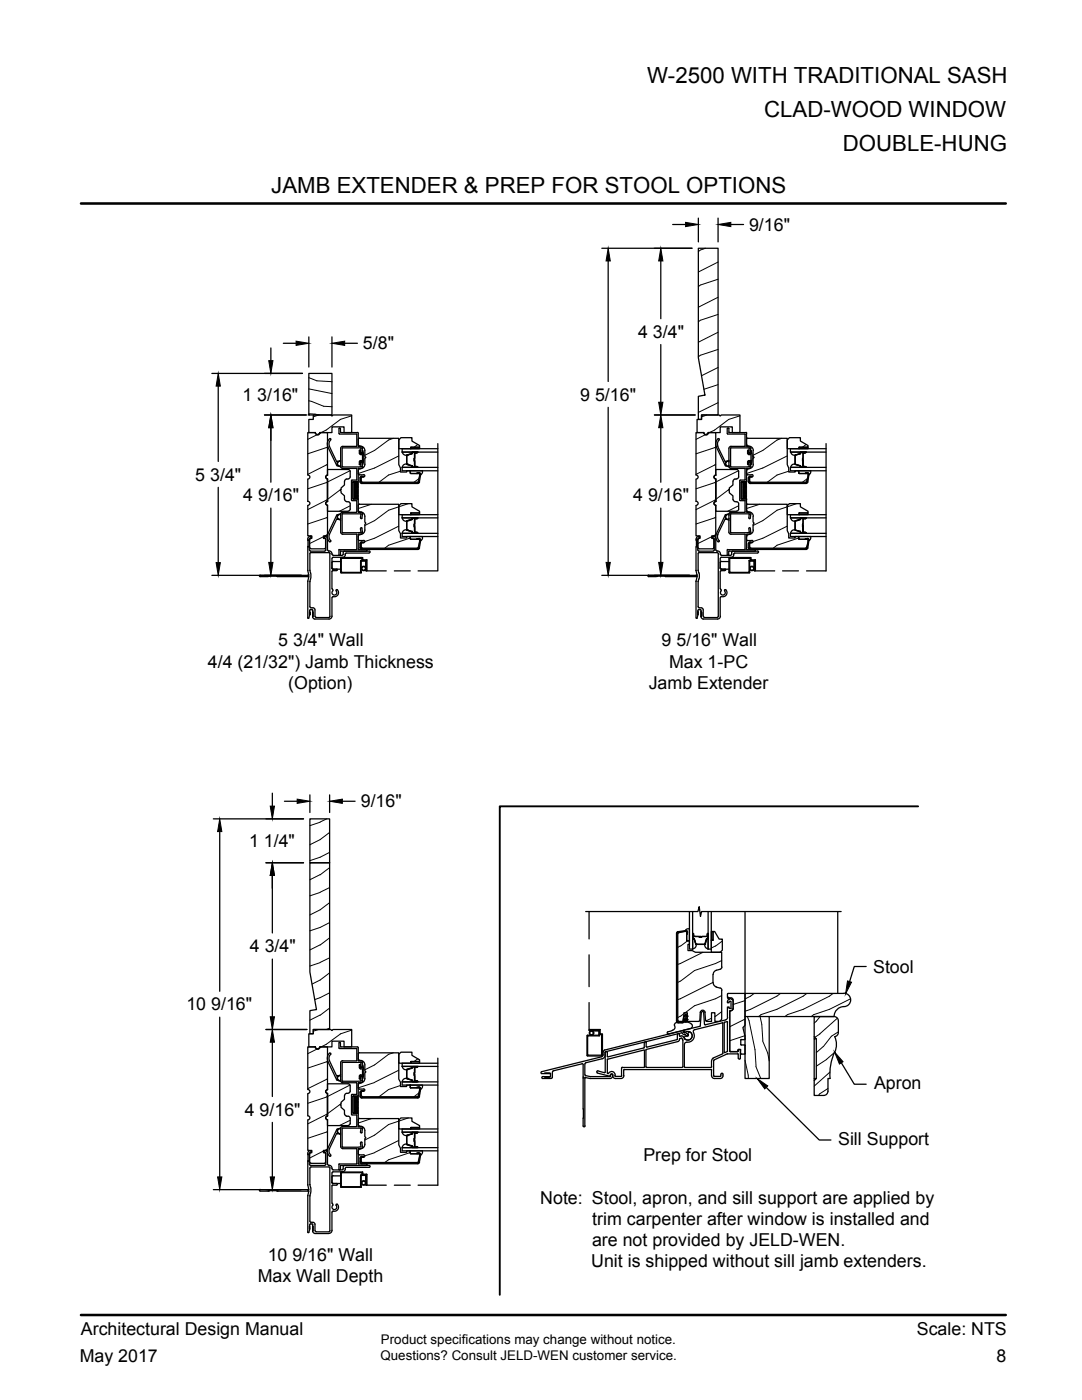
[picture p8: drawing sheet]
<svg xmlns="http://www.w3.org/2000/svg" width="216mm" height="279mm" viewBox="0 0 216 279" stroke-linecap="round" stroke-linejoin="round" font-family="sans-serif">
<defs><g id="words">
<g font-size="4.4">
<text x="129.1" y="16.7">W-2500 WITH TRADITIONAL SASH</text>
<text x="152.5" y="23.3">CLAD-WOOD WINDOW</text>
<text x="168.2" y="30.1">DOUBLE-HUNG</text>
<text x="54.1" y="38.5">JAMB EXTENDER &amp; PREP FOR STOOL OPTIONS</text>
</g>
<g font-size="3.6">
<text x="149.5" y="46">9/16&quot;</text>
<text x="72.4" y="69.7">5/8&quot;</text>
<text x="127.3" y="67.5">4 3/4&quot;</text>
<text x="48.4" y="79.9">1 3/16&quot;</text>
<text x="115.8" y="80">9 5/16&quot;</text>
<text x="39" y="95.9">5 3/4&quot;</text>
<text x="48.5" y="100">4 9/16&quot;</text>
<text x="126.4" y="100">4 9/16&quot;</text>
<text x="55.5" y="129">5 3/4&quot; Wall</text>
<text x="132" y="129">9 5/16&quot; Wall</text>
<text x="41.5" y="133.2">4/4 (21/32&quot;) Jamb Thickness</text>
<text x="57.5" y="137.6">(Option)</text>
<text x="129.4" y="137.5">Jamb Extender</text>
<text x="133.5" y="133.2">Max 1-PC</text>
<text x="72" y="161.1">9/16&quot;</text>
<text x="49.7" y="169.1">1 1/4&quot;</text>
<text x="49.9" y="190">4 3/4&quot;</text>
<text x="174.2" y="194.2">Stool</text>
<text x="37.2" y="201.6">10 9/16&quot;</text>
<text x="174.4" y="217.3">Apron</text>
<text x="48.8" y="222.7">4 9/16&quot;</text>
<text x="128.4" y="231.6">Prep for Stool</text>
<text x="167.2" y="228.4">Sill Support</text>
<text x="107.8" y="240.2">Note: Stool, apron, and sill support are applied by</text>
<text x="118.2" y="244.5">trim carpenter after window is installed and</text>
<text x="53.4" y="251.6">10 9/16&quot; Wall</text>
<text x="118.1" y="248.7">are not provided by JELD-WEN.</text>
<text x="51.4" y="255.8">Max Wall Depth</text>
<text x="118" y="253">Unit is shipped without sill jamb extenders.</text>
</g>
<g font-size="3.5">
<text x="16.2" y="266.5">Architectural Design Manual</text>
<text x="183" y="266.5">Scale: NTS</text>
<text x="15.9" y="271.8">May 2017</text>
<text x="198.9" y="271.8">8</text>
</g>
<g font-size="2.7">
<text x="76" y="268.2">Product specifications may change without notice.</text>
<text x="75.9" y="271.4">Questions? Consult JELD-WEN customer service.</text>
</g>
</g></defs>
<g fill="none" stroke="#000" stroke-width=".25">
<path d="M120.1 49.5h18M121.4 52.1v24M131.9 52.1v11.5M134.2 44.8h2.6M139.3 49.5h4v33.3h-3.3v.9h-.7v-4.6l1.4-.3-1.4-7.4zM139.3 43.5v4.8M143.3 43.5v4.8M145.8 44.8h2.6M42.3 74.5h18.1M43.5 77.1v15M54 69.4v2.6M56.5 68.5h2.6"/>
<path d="M61.6 74.5h4.6v8.3h-4.6zM61.6 67.2v6.1M66.2 67.2v6.1M68.8 68.5h2.5M131.9 68.8v11.5M43.5 97.3v15M52.8 82.8h8.4M54 85.4v10.8M61.4 95.6v4.4a.4 .4 0 0 1 .4 .4 .4 .4 0 0 1-.4 .5M62.9 86.3h-1.5v8.5a.4 .4 0 0 1 .4 .4 .4 .4 0 0 1-.4 .4M62.9 86.3a.49 .49 0 0 0 .5 .5 .49 .49 0 0 0 .5-.5M62.9 86.3h-1.3v-2.6h.9v-.9h3.5l.2 .2 .2-.2h3.8v3.5h-1.5v-1.1h-2.5v1.1h-2.4"/>
<path d="M62.9 86.3a.44 .44 0 0 0 .5 .5 .44 .44 0 0 0 .4-.5M63.9 86.3h1.4v8.5a.4 .4 0 0 0-.3 .4 .4 .4 0 0 0 .4 .4M65.3 95.6v4.5M65.4 94.8a.36 .36 0 0 0-.4 .4 .36 .36 0 0 0 .4 .4M65.7 89.1l1.5 3M65.8 87.6a1.42 1.42 0 0 0-.4 1.6l1.8 3.7M65.8 87.6h.2v.2a1.16 1.16 0 0 0-.2 1.3M67.2 92.1h.1M67.3 92.1h.2M67.4 92.9h-.1M67.6 85.5v1M67.7 86.5v.1"/>
<path d="M67.7 85.5h.2M67.7 86.6h3.4M67.8 92l.2 .2M67.9 92a.6 .6 0 0 0-.6 .6 .6 .6 0 0 0 .7 .5v.1M67.9 92a.49 .49 0 0 0-.6 .5 .49 .49 0 0 0 .6 .5M67.9 85.5v.7M68 91.9l-.2 .1M68 92.9l-.2 .1M68 86.2v.1M68 86.3h3.3M68.4 93.5h2.7M68.4 89.1h2.7"/>
<path d="M68.4 89.4h3.6M68.4 89.1l-.4 .2v.2v3.6l.2 .3 .2 .1M68.4 89.4l-.1 3.7h.1M68.7 96v.8l-.6 .6v.3l-.2 .1 .2 .2v.4l.6 .5v.8M68.8 99.7l.2 .3 .2 .1M69.2 95.6h.3M69.2 95.6l-.2 .1-.2 .3M69.5 93.7h-4.2v1.2M69.5 93.7l.2 .1 .2 .3M69.9 94.1l-.1 1.3-.3 .2M70.1 95.9v3.9M70.2 99.8v.1"/>
<path d="M70.2 99.9h.9M70.4 96.2h.4v3.3h-.4zM70.4 96.2v3.3M70.5 99.5v.1M70.5 99.6h.9M70.8 97.4h.7M70.8 97.6h.7M70.8 97.8h.7M70.8 97h.7M70.8 97.1h.7M70.8 97.2h.7M70.8 97.3h.7"/>
<path d="M70.8 96.5h.7M70.8 96.7h.7M70.8 96.9h.7M70.8 96.2h.7M70.8 96.3h.7M70.8 96.4h.7M70.8 98.3h.7M70.8 98.2h.7M70.8 98.1h.7M70.8 98h.7M70.8 98.7h.7M70.8 98.6h.7"/>
<path d="M70.8 98.5h.7M70.8 98.4h.7M70.8 99.2h.7M70.8 99.1h.7M70.8 98.9h.7M70.8 99.5h.7M70.8 99.4h.7M70.8 99.3h.7M71.1 95.8l-.9 .1M71.1 99.9h.1M71.1 93.5h.1M71.1 86.6v2.5"/>
<path d="M71.2 100l-.1 2.2M71.2 93.6l-.1 2.2M71.3 86.3l.2 .1v2.7M71.4 96.1l-.9 .1M71.4 99.6l.1 2.6M71.5 93.5l-.1 2.6M71.5 88.7l.3 .3a.98 .98 0 0 1 1 .9M71.5 94.5l.2 .3M71.5 89.1l.5 .1M71.5 93.4v.1M71.7 89.9l.1-.1 .1 .1M71.7 92.1l.1 .7 .1-.6"/>
<path d="M71.7 87.5h7.9v5.2l.3 .7v.8h1.2v-.2h.7M71.7 89.9v.6M71.7 94.8h.8M71.7 87.4l-.2 .3M71.7 90.5l.2 .2M71.8 96.1l.4 .4h11.2l.3-.3M71.9 93.5l-.2 .1-.2 .4M71.9 90.7h.4v1.2M71.9 89.9v.6M72 90.5h.1M72 92.2h.1M72 96.1l.2 .3h11.2l.2-.2"/>
<path d="M72 90.5h.3M72 92.1h.3M72 89.4h.1M72 93.1l-3.6 .1M72 93.1h.1M72 89.4v.8l.1 .2 .1-.1M72 93.4l-.5 .1M72.1 89.1l.3 .4M72.2 95.2h.3v-.1h-.5l-.1 .1-.1 1M72.2 95.1l-.2 .3v.8M72.2 92.3l.1 .8M72.2 92.3l-.1-.1-.1 .1v.8"/>
<path d="M72.3 95.2h.2M72.3 89.9l.1 .5M72.3 95.1l-.2 .3v.6l.2 .2M72.3 90.5h.1M72.3 89.9h.1M72.3 92.7h.1M72.3 92.2h.1M72.3 91.9h-.4l-.2 .2M72.3 89.5l-.1 .8M72.4 92.1l-.1 .6M72.4 93.1l-.3 .3M72.4 89.9l.2 1.4-.2 1.4"/>
<path d="M72.6 94.7l.2 .2-.2 .3M72.8 89.9v1.2l.2 .2-.2 .2v1.2a.94 .94 0 0 1-.9 .9M80 87.3h2.2v.7l1.5 .9v.4h-1.7v.2h-2.4v-1.7zM80.2 93.3h7.2M80.2 93.3v.7h7.2M80.3 90.2l.3 .5 .3 .2 1.3-.4M81.1 92.6l-.5 .2-.3 .5M81.2 92.6l1 .4v-.1M81.2 92.7l1 .3M81.2 92.6h.1M81.2 90.9h.1M81.8 93.9l.1 .1"/>
<path d="M81.9 94v.4M81.9 94.4l.1 .1M81.9 94.5h1.3v-.1h.4h-.4v.1h.5l.1 .2M81.9 94.5h1.6l.3 .2M82 89.3h1.7v.2h-1.7zM82.2 90.6l-1 .2-.1 1.8M82.2 90.3v.2M82.2 93v.2M82.2 90.5h.1M82.2 93.2h.1M82.3 93.2h.9M82.3 90.3h.9"/>
<path d="M82.3 90.2l-.1 .1M82.7 90.4l-.1 1.6 .2-.5v-1.1M82.7 93.1v-1.4l.1 1.4M82.7 93l.1 .1M82.8 93.1h.4M82.8 90.4h.1M82.8 93.1h.1M82.8 90.4h.4M83.2 90.4h-.5M83.2 90.2v.2M83.2 93.1v.1M83.4 93.2v.1"/>
<path d="M83.4 90.2v.1M83.5 96.1l-.2 .1h-11M83.6 94.3l.2 .2 .1 .2M83.7 94.7l-.2 1.4M83.8 94.8l-.2 1.4M83.9 94.8l-.2 1.4M84.3 93.9a.66 .66 0 0 1-.4 .8M87.4 88.5v25.4h-4M87.4 89.5h-7.2v.7h7.2M121.4 81.3v30.9M130.6 82.8h8.1M131.9 85.4v10.8"/>
<path d="M138.9 95.6v4.4a.4 .4 0 0 1 .4 .4 .4 .4 0 0 1-.4 .5M140.4 86.3h-1.5v8.5a.4 .4 0 0 1 .4 .4 .4 .4 0 0 1-.4 .4M140.4 86.3h-1.3v-2.6h.9v-.9h3.5l.2 .2 .2-.2h3.7v3.5h-1.5v-1.1h-2.4v1.1h-2.4M141.3 86.3a.44 .44 0 0 1-.4 .5 .44 .44 0 0 1-.5-.5 .47 .47 0 0 0 .5 .5 .47 .47 0 0 0 .5-.5M141.3 86.3h1.5v8.5a.4 .4 0 0 0-.4 .4 .4 .4 0 0 0 .4 .4M142.8 95.6v4.5M142.8 94.8a.36 .36 0 0 0-.3 .4 .36 .36 0 0 0 .3 .4M143.2 89.1l1.5 3M143.5 87.8l-.1-.3a1.32 1.32 0 0 0-.5 1.7l1.8 3.7h.1M143.5 87.8a1.08 1.08 0 0 0-.2 1.3M144.7 92.1h.1M144.9 92.1h.1"/>
<path d="M144.9 92.1h-.1M145.1 85.5v1M145.1 86.5l.1 .1M145.1 85.5h.3M145.2 86.6h3.4M145.4 93.1l.1 .1M145.4 85.5l.1 .8M145.5 91.9a.6 .6 0 0 0-.7 .6 .6 .6 0 0 0 .6 .6M145.5 92.2l-.1-.1a.47 .47 0 0 0-.6 .4 .47 .47 0 0 0 .6 .5l.1-.1M145.5 86.3h3.3M145.8 93.5h2.8M145.8 89.1h2.8"/>
<path d="M145.8 89.4h3.7M145.8 89.1l-.3 .2-.1 .2v3.6l.2 .3 .2 .1M145.8 89.4v3.7M146.2 96v.8l-.7 .6-.1 .4 .1 .6 .7 .5v.8M146.3 99.7l.2 .3 .2 .1M146.7 95.6h.3M146.7 95.6l-.2 .1-.2 .3M147 93.7h-4.2v1.2M147 93.7l.2 .1 .2 .3M147.4 94.1l-.1 1.3-.3 .2M147.6 95.9v3.9M147.6 99.8l.1 .1"/>
<path d="M147.7 99.9h.9M147.9 96.2h.4v3.3h-.4zM147.9 96.2v3.3M147.9 99.5l.1 .1M148 99.6h.9M148.3 97.4h.7M148.3 97.6h.7M148.3 97.8h.7M148.3 97h.7M148.3 97.1h.7M148.3 97.2h.7M148.3 97.3h.7"/>
<path d="M148.3 96.5h.7M148.3 96.7h.7M148.3 96.9h.7M148.3 96.2h.7M148.3 96.3h.7M148.3 96.4h.7M148.3 98.3h.7M148.3 98.2h.7M148.3 98.1h.7M148.3 98h.7M148.3 98.7h.7M148.3 98.6h.7"/>
<path d="M148.3 98.5h.7M148.3 98.4h.7M148.3 99.2h.7M148.3 99.1h.7M148.3 98.9h.7M148.3 99.5h.7M148.3 99.4h.7M148.3 99.3h.7M148.6 95.8l-1 .1M148.6 99.9h.1M148.6 93.5h.1M148.6 86.6l.1 .1"/>
<path d="M148.7 86.7v2.3M148.7 93.6v2.1M148.7 100v2.2M148.7 95.7l-.1 .1M148.7 89l-.1 .1M148.9 86.3l.1 .1M148.9 96.1l-1 .1M148.9 99.6h.1M149 94.5l.2 .3M149 86.5v2.5M149 93.5v2.5M149 99.7v2.5"/>
<path d="M149 89l.1 .1M149 96l-.1 .1M149 88.7l.3 .3M149 89.1l.7 .1 .1 .3M149.1 93.4l-.1 .1M149.2 87.5h7.9v5.2l.3 .7v.8h1.3v-.2h.6M149.2 89.9v.6M149.2 92.1v.6M149.2 94.8h.8M149.2 87.4l-.2 .3M149.2 90.5l.2 .2M149.2 89.9l.1-.1 .1 .1"/>
<path d="M149.3 89h.2M149.3 95.4v.8M149.3 96.1l.4 .4M149.4 90.7h.4M149.4 92.2v.5l-.1 .1-.1-.1M149.4 89.9v.6M149.4 93.5l-.2 .1-.2 .4M149.4 90.5h.1M149.4 92.2h.1M149.4 90.5h.4M149.4 92.1h.4M149.5 89.4h.1"/>
<path d="M149.5 93.1l-3.7 .1M149.5 93.1h.1M149.5 96.1l.2 .3M149.5 93.5l-.1 .1M149.5 89.4l-.1 .8 .2 .2 .1-.1M149.5 93.1l-.1-.8 .2-.1 .1 .1 .1 .8M149.5 89a.87 .87 0 0 1 .8 .9M149.7 95.1h.3v.1h-.3M149.7 95.1l-.2 .3v.8M149.7 95l-.4 .4M149.8 91.9h.1M149.8 90.5h.1"/>
<path d="M149.8 89.9h.1M149.8 92.7h.1M149.8 92.2h.1M149.8 91.9h-.4l-.2 .2M149.8 89.5l-.1 .8M149.8 95.2h.2M149.8 89.9l.1 .5M149.8 95.1l-.2 .3v.6l.2 .2h10.9l.3-.1M149.8 93.1l-.1 .3-.7 .1M149.8 90.7v1.2M149.9 92.1l-.1 .6M149.9 89.9l.2 1.4-.2 1.4"/>
<path d="M150 94.7l.3 .2-.3 .3M150.3 89.9v1.2l.2 .2-.2 .2v1.2M150.3 92.7a.87 .87 0 0 1-.8 .8M157.5 87.3h2.2v.7l1.5 .9v.4h-1.7v.2h-2.4v-1.7zM157.8 90.2l.3 .5 .6 .2M158.7 92.6l-.6 .2-.3 .5M158.7 92.6l1 .4v-.1M158.7 90.9v1.7M158.7 92.7l1 .3M159.3 93.9l.1 .5M159.4 94.4l.1 .1M159.5 89.3h1.7v.2h-1.7z"/>
<path d="M159.7 90.5l-1 .3-.1 1.8M159.7 90.5h.1M159.7 93l.1 .2M159.8 93.2h.9M159.8 90.3h.9M159.8 90.2l-.1 .3M160.2 90.4l-.1 1.6 .2-1.6M160.2 93.1v-1.4l.1 1.4M160.3 93v.1M160.3 90.4h.1M160.3 93.1l.5 .1M160.3 93.1h.1"/>
<path d="M160.3 90.4h.4M160.3 93.1h.4M160.7 90.2l.1 .1M160.8 93.2h-.1M160.8 90.3l-.5 .1M160.8 93.2l.1 .1M160.9 90.2l-.1 .1M161.2 94.7l-.3 1.4M161.3 94.7l-.3-.2h-1.5h1.2v-.1h.4h-.4v.1h.5l.1 .2M161.3 94.8l-.2 1.4-.3 .2h-11.1M161.4 94.8l-.2 1.4-.4 .3h-11.1M161.7 93.9a.71 .71 0 0 1-.3 .8v-.2l-.3-.2"/>
<path d="M164.8 88.5v25.4h-3.9M164.8 93.3h-7.1v.7h7.1M164.8 89.5h-7.1v.7h7.1M42.3 114.8h19.1M51.9 115.1h1.6M51.9 114.8l-.1 .1 .1 .2M53.5 115h.1M53.5 115h1.7M54 101.4v10.8M55.2 115h.1M55.3 115h.1M55.3 115.1h6.1"/>
<path d="M61.4 115.1h.1M61.4 114.8h.1M61.4 100.9v6h.8v.6l-.4 .1M61.4 109.1v4.7l.2 1M61.4 109.1h.1M61.4 107.8h.1M61.4 116l.1 7.4 .3-.7M61.4 107.6v.2M61.4 116h.1M61.5 109.1h.1M61.5 107.8h.1M61.5 114.8v.1"/>
<path d="M61.5 107.8v1.3M61.5 115l.1 .1M61.6 114.7l-.1 .1M61.6 115.1l-.2 .9M61.7 107.6v2.2M61.8 109.8l.1 .2M61.8 107.7v1.6M61.8 109.3l.2 .2M61.9 107l.3 .2-.3 .2M61.9 110h2.9M61.9 107l-.4 .3-.1 .3M61.9 107.4l-.1 .2"/>
<path d="M62 109.5h2.8M62 110.3h3.7l.2 .2M62.1 110.3l-.3 .2v3.3a3.2 3.2 0 0 1 0 2.3v5l.3 .2h.3M64.8 107h.1M64.8 107.4h.1M64.8 107.5l.2 .1v1.7l-.2 .2M64.8 107l-.2 .2 .2 .1M64.8 107.4l.2 .2M64.8 107l.3 .1 .2 .5M65 109.8l-.2 .2M65 107.6v2.2M65.3 100.9v6h-.8v.6h.3"/>
<path d="M65.3 107.6v2.2M65.4 100.8a.38 .38 0 0 1-.4-.4 .38 .38 0 0 1 .4-.4 .4 .4 0 0 0-.4 .4 .4 .4 0 0 0 .4 .5l-.1 1.1h4.2M65.4 109.8l.2 .2M65.6 110h.1M65.7 110a.59 .59 0 0 1 .5 .6M65.8 110.5v12.5M66.2 113.4l.2 .2M66.2 113.4l.3 .2M66.2 111.4v2M66.2 119.3v3.7M66.3 110.6l.2 .2M66.3 117.5l.1 .1"/>
<path d="M66.4 113.6h1.6M66.4 113.9h.8M66.4 117.7a.66 .66 0 0 0 .3 1.1l.5-.3-.1-.6M66.4 113.9l-.2 .1v3.5M66.4 110.8h1.9M66.4 112.1h1.6M66.5 112l-.3 .3M66.5 119.1l-.2 .1M67.1 117.9v-.2a.72 .72 0 0 1 .5 .8 .72 .72 0 0 1-.8 .6h-.3M67.2 103.6l-1.4 3a1.19 1.19 0 0 0 .2 1.4l-.2 .1M67.2 113.6l.1 .1-.1 .1M67.2 103.6h.1"/>
<path d="M67.2 102.8l-1.8 3.7a1.42 1.42 0 0 0 .4 1.6M67.3 102.8h.1M67.3 103.6h.1M67.7 109.7h3.4M67.7 109.7v1.1M67.8 103.7l.2 .1M67.8 102.7l.2 .1M67.9 102.7a.49 .49 0 0 0-.6 .5 .49 .49 0 0 0 .6 .4M67.9 102.6a.57 .57 0 0 0-.6 .5 .57 .57 0 0 0 .6 .6M67.9 110v.8M68 103.5l-.2 .1M68 110h5.6"/>
<path d="M68 110h-.1M68 102.5l-.1 .1M68 114.3h.1M68.1 114.4h3.9M68.1 111.3l-.1 3M68.1 111.5v2.6M68.1 114.1l.1 .1M68.2 114.2h3.7M68.2 111.4h4M68.2 111.4l-.1 .1M68.3 102.6l.1 3.7M68.4 106.6h2.7"/>
<path d="M68.4 102.2h2.7M68.4 102.5h3.6M68.4 102.2l-.4 .2v.2v3.6v.2l.4 .2M68.4 102.5l-.1 .1M68.5 110.6l-.2 .2M68.5 110.2v.4M68.7 110l-.2 .2M68.9 110.6v.1M68.9 110.7l-.3 .5h-.2M69.2 100.1h.3M69.5 100.1l.2 .1 .2 .3M69.9 100.6l-.1 1.2-.3 .2"/>
<path d="M71.1 106.6l.1 .1M71.2 106.7l-.1 3M71.5 106.7l.1 3M71.5 101.8l.3 .3M71.5 107.6l.2 .3M71.5 109.7h1.6M71.5 102.2l.5 .1M71.7 100.6h7.9v5.3l.3 .6v.9h1.2v-.3h.7M71.7 107.9h.8M71.7 100.6l-.2 .2M71.8 102.2a.89 .89 0 0 1 1 .8M71.9 106.7h.1"/>
<path d="M71.9 106.7h-.2l-.2 .4M71.9 105.5l.1 .7M72 111.9v2.2M72 102.6h.1M72 106.3h-3.6M72 106.2h.1M72 114.1l-.1 .1M72 102.6v.8l.1 .1 .1-.1M72 106.6l-.5 .1M72 111.9l1.1-.1v2M72.1 111.8l-.1 .1M72.1 112.1v2.2"/>
<path d="M72.1 102.3l.3 .3M72.1 112h.9M72.1 114.3h.1M72.2 108.2h.3v.1h-.3M72.2 111.4v.1M72.2 108.1l-.3 .2-.1 .2 .1 1 .3 .2h11.2l.3-.3M72.2 108.3l-.2 .2v.8l.2 .2h11.2l.2-.2M72.2 111.5l.1 .4M72.2 105.5l.1 .7M72.2 105.4l-.1-.1-.1 .2M72.3 111.3l-5.8-.1-.2 .2M72.3 109.4h11"/>
<path d="M72.3 108.3h.2M72.3 111.3l.1 .4M72.3 108.3l-.2 .3v.5l.2 .3M72.3 102.6l-.1 .8M72.4 106.2l-.3 .4M72.4 111.7h.7M72.6 107.8l.2 .3-.2 .2M72.8 103.1v1.1l.2 .2-.2 .3v1.1a.87 .87 0 0 1-.8 .8M73 112.1v1.8M73 113.9h4.1M73.2 109.7v.3M73.2 111.7v.1"/>
<path d="M73.2 111.8v2.1M73.6 110.4h-4.5l-.2 .2M73.7 110l.2 .1-.2 .2M78.7 113.9h3.2M79.6 100.9l.4-.4h2.2v.6l1.5 .9v.4h-1.7v.3h-2.4zM80.2 103.3h7.2M80.3 103.3l.3 .6 .5 .1M81.1 105.7l-.5 .2-.3 .5M81.1 104v1.7M81.2 105.7l1 .4v-.1M81.2 105.8l1 .3M81.2 105.7h.1"/>
<path d="M81.2 103.9v.1M81.8 107.1h.1M81.9 107.2v.3M81.9 107.5l.1 .1M81.9 107.6h1.3v-.1h.4h-.4v.1h.5l.1 .3M81.9 107.6h1.6l.3 .2M82 102.4h1.7v.3h-1.7zM82.2 103.6l-1 .3M82.2 103.7l-1 .3M82.2 103.5v.1M82.2 106.1v.2M82.2 103.6h.1"/>
<path d="M82.2 106.3l.1 .1M82.3 106.3h.1M82.3 103.5h.1M82.3 103.4h.9M82.3 106.4h.9M82.3 103.4l-.1 .1M82.7 103.6l-.1 1.6 .2-.6v-1h.4M82.7 106.2v-1.4l.1 1.4M82.7 106.2h.1M82.8 106.3h.4M82.8 106.2h.1M82.8 106.2h.4"/>
<path d="M83.2 106.3h.1M83.2 103.5h-.5M83.2 103.4v.1M83.2 106.2v.2M83.4 106.3v.1M83.4 103.3v.2M83.5 109.2l-.2 .2M83.6 107.5l.2 .1 .1 .3M83.7 107.8l-.2 1.4M83.8 107.9l-.2 1.4M84.3 107.1a.66 .66 0 0 1-.4 .8l-.2 1.5M87.4 106.4h-7.2v.7h7.2"/>
<path d="M87.4 102.7h-7.2v.6M120.1 114.8h18.8M129.4 114.8l-.1 .1 .1 .2h1.6M131 115h.1M131 115h1.7M131.9 101.4v10.8M132.7 115h.1M132.8 115h.1M138.9 100.9v6h.8v.6l-.4 .1M138.9 109.1v4.7l.2 1M138.9 107.6v.2M138.9 116v7.3"/>
<path d="M138.9 116h.1M138.9 114.8h.1M138.9 109.1h.1M138.9 107.8h.1M139 114.8v.1M139 107.8v1.3M139 115.1h-6.2M139 115v.1M139 115l.1 .1M139.1 115.1l-.2 .9M139.1 114.7l-.1 .1M139.2 107.6v2.2"/>
<path d="M139.3 109.8l.2 .2M139.3 107.7v1.6M139.3 109.3l.2 .2M139.4 115.5l-.1 .6v5l.2 .2h.4M139.4 110h2.9M139.4 107h.1M139.4 107.4h.1M139.5 107l-.5 .3-.1 .3M139.5 107.4l-.2 .2M139.5 109.5h2.7M139.5 114.3v1.2M139.5 107l.1 .2-.1 .1"/>
<path d="M139.5 110.3h3.6l.2 .2v12.5l-.2 .2M139.5 110.3l-.2 .2v3.3l.1 .6M142.2 107.4l.3 .2M142.2 107a.55 .55 0 0 1 .7 .6M142.2 107.5l.2 .1v1.7l-.2 .2M142.2 107l-.1 .2 .1 .1M142.5 109.8l-.2 .2M142.5 107.6v2.2M142.8 100.9v6h-.8v.6h.2M142.8 107.6v2.2M142.8 100.8a.38 .38 0 0 1-.3-.4 .38 .38 0 0 1 .3-.4 .4 .4 0 0 0-.4 .4 .4 .4 0 0 0 .4 .5v1.1h4.2M142.9 109.8l.2 .2"/>
<path d="M143 110h.2M143.2 110h.3l.2 .5M143.3 106.6a1.08 1.08 0 0 0 .2 1.3M143.5 107.9v.2h-.2M143.7 113.4l.2 .2M143.7 110.5v.1M143.7 111.4v2M143.7 114.1v3.4M143.7 119.3v3.7M143.7 110.6l.2 .2M143.7 117.5l.2 .1M143.8 117.7l.1 .2"/>
<path d="M143.9 113.6h1.5M143.9 113.9h.7M143.9 113.9l-.2 .1M143.9 117.9a.49 .49 0 0 0 0 .7 .49 .49 0 0 0 .7 0 .49 .49 0 0 0 0-.7M143.9 110.8h1.9M143.9 112.1h1.5M143.9 112l-.2 .3M144.6 117.9v-.2a.72 .72 0 0 1 .5 .8 .72 .72 0 0 1-.8 .6h-.4l-.2 .1M144.7 113.6l.1 .1-.1 .1M144.7 103.6l-1.5 3.1M144.7 103.6h.1M144.8 103.6h.1"/>
<path d="M144.8 102.8h-.1l-1.7 3.7a1.42 1.42 0 0 0 .3 1.6M144.9 103.6h.1M145.1 109.7v1.1M145.1 110.8h.1M145.2 109.7h3.4M145.2 109.7h-.1M145.4 102.6a.6 .6 0 0 0-.6 .6 .6 .6 0 0 0 .7 .6M145.4 110v.8M145.4 110.8h.1M145.5 102.8l-.1-.1a.48 .48 0 0 0-.6 .4 .48 .48 0 0 0 .5 .5M145.5 103.5l-.1 .1M145.5 114.3h.1"/>
<path d="M145.5 110h5.7M145.5 102.5l-.1 .1M145.5 111.3l-.1 3M145.6 111.5l.1 2.7M145.7 114.2h3.7M145.7 111.4h3.9M145.7 111.4l-.1 .1M145.8 102.6v3.7M145.8 106.6h2.8M145.8 102.2h2.8M145.8 102.5h3.7M145.8 102.2l-.3 .2-.1 .2v3.6l.1 .2 .3 .2"/>
<path d="M145.8 102.5v.1M146 110.6l-.2 .2M146.2 110l-.2 .2v.4M146.4 110.6v.1M146.4 110.7l-.2 .5h-.3M146.7 100.1h.3M147 100.1l.2 .1 .2 .3M147.4 100.6l-.1 1.2-.3 .2M148.6 106.6l.1 .1M148.7 106.7v2.9M148.7 109.6l-.1 .1M148.7 102.1l-.1 .1"/>
<path d="M149 107.6l.2 .3M149 106.7v2.9M149 102.1l.1 .1M149 109.6l.1 .1M149 101.8l.3 .3M149 109.7h1.7M149 102.2l.5 .1M149.2 100.6h7.9v5.3l.3 .6v.9h1.3v-.3h.6M149.2 107.9h.8M149.2 100.6l-.2 .2M149.3 102.2h.2M149.3 108.5v.8"/>
<path d="M149.3 109.3l.4 .4M149.4 106.7h.1M149.4 106.7h-.2l-.2 .4M149.4 105.5l.1 .7M149.5 102.6h.1M149.5 106.3h-3.7M149.5 106.2h.1M149.5 102.6l-.1 .8 .2 .1 .1-.1 .1-.8M149.5 102.2a.87 .87 0 0 1 .8 .8M149.6 102.3l.2 .3M149.6 112h.9M149.6 114.3l-4.1 .1"/>
<path d="M149.6 112.1v2.2M149.7 111.4v.1M149.7 108.2h.3v.1h-.3M149.7 108.3l-.2 .2v.8l.2 .2M149.7 108.1l-.4 .4M149.7 105.4l-.1-.1-.2 .2M149.7 111.5l.1 .4M149.7 105.5l.1 .7M149.8 111.3l-5.9-.1-.2 .2M149.8 111.3v.3M149.8 109.4h10.9M149.8 106.2l-.1 .3-.7 .2"/>
<path d="M149.9 111.6l.1 .1M149.9 111.7h.8M150 108.3l-.3 .1-.1 .2v.5l.2 .3M150 107.8l.3 .3-.3 .2M150.3 103.1v1.1l.2 .2-.2 .3v1.1M150.3 105.8a.87 .87 0 0 1-.8 .8M150.4 112.1v1.7M150.5 113.8v.1M150.5 111.9l-1-.1-.1 2.4M150.5 113.9h4.1M150.5 111.8l.1 .1M150.6 111.9v1.9"/>
<path d="M150.7 109.7v.3M150.7 111.7v.1M150.7 111.8v2.1M151.2 110.4h-4.6l-.2 .2M151.2 110l.2 .1-.2 .2M156.2 113.9h3.1M157.1 100.9l.4-.4h2.2v.6l1.5 .9v.4h-1.7v.3h-2.4zM157.8 103.3l.3 .6 .6 .1M158.6 104v1.7M158.7 105.7l-.6 .2-.3 .5M158.7 105.7l1 .4v-.1M158.7 105.8l1 .3"/>
<path d="M159.3 107.1l.1 .4M159.4 107.5l.1 .1M159.5 102.4h1.7v.3h-1.7zM159.7 103.6l-1 .4M159.7 103.7l-1 .3v1.7M159.7 103.6h.1M159.7 106.1l.1 .3M159.8 103.4l1 .1M159.8 106.3h.1M159.8 103.5h.1M159.8 106.4h.9M159.8 103.4l-.1 .2"/>
<path d="M160.2 103.6l-.1 1.6 .2-1.6M160.2 106.2v-1.4l.1 1.4M160.3 106.2h.1M160.3 103.6h.4M160.3 106.2l.5 .1M160.3 103.5h.4M160.3 106.3h.4M160.3 103.5h.1M160.7 106.3h.1M160.8 106.3l-1 .1M160.8 103.5h-.1M160.8 106.3l.1 .1"/>
<path d="M160.9 103.3l-.1 .2M161 109.2l-.3 .2M161.1 109.3l-.3 .2h-11.1M161.1 107.5l.3 .1v.3M161.2 107.8l-.3 1.4M161.3 107.8l-.3-.2h-1.5h1.2v-.1h.4h-.4v.1h.5l.1 .3M161.3 107.9l-.2 1.4M161.7 107.1a.69 .69 0 0 1-.3 .8l-.2 1.5-.4 .3h-11.1M164.8 106.4h-7.1v.7h7.1M164.8 102.7h-7.1v.6h7.1M61.8 122.1v.1M61.8 122.2h.1"/>
<path d="M61.8 122.4h.1M61.8 122.5v.1M61.8 122.7h.1M61.8 122v.1M61.8 121.8v.3M61.8 122.2v.1M61.8 122.4v.1M61.8 122.6v.1M62 121.7h.2M62 121.6l-.2 .2M62.2 121.6l.2 .2M62.4 123v.3l.4 .2"/>
<path d="M62.4 121.8v.2M62.4 122.9h.1M62.4 122.7h.1M62.4 122.4h.1M62.4 122.2h.1M62.4 122.1h.1M62.4 122.8v.1M62.4 122.6v.2M62.4 122.4v.2M62.4 122.2v.2M62.4 121.3l.4 .2 .1 .2v1.3M62.5 123v.1"/>
<path d="M62.5 122.8h.1M62.5 122.5v.1M62.5 122.3v.1M62.5 122.1v.1M62.9 123l.2 .2M63.1 123.2h2.5M65.9 123l-.2 .2M66.2 123l-.2 .5h-.3h-2.9M138.9 123.3h.2M139.2 122.7h.1M139.2 122.4h.1M139.2 122.1v.3"/>
<path d="M139.2 122.3v.1M139.3 121.8v.2M139.3 122.1h-.1M139.3 122.7l-.2 .6M139.3 122.4l-.1 .2M139.3 122.6v.1M139.4 121.7h.3M139.5 121.6l-.2 .2M139.7 121.6l.2 .2M139.9 121.8v.3M139.9 122.9h.1M139.9 122.7h.1"/>
<path d="M139.9 122.4h.1M139.9 122.2h.1M139.9 122v.1M139.9 122.3v.1M139.9 122.5v.1M139.9 122.7v.1M139.9 123v.1M139.9 121.3l.2 .1 .2 .3v1.3M139.9 123l.1 .3 .3 .2h2.9h.3l.2-.5M139.9 122.8v.1M139.9 122.5v.2M139.9 122.1v.4"/>
<path d="M140.4 123l.2 .2M140.5 123.2h2.6M54.3 158.3v2.6M56.8 159.9h2.5M61.8 158.6v3.6M65.8 158.6v3.6M68.3 159.9h2.6M42.6 163.4h18M43.8 166v31.8M53.1 172.2h7.5M54.3 174.7v11.5M61.8 172.2h4v33.3h-3.3v.8h-.7v-4.6l1.3-.2-1.3-7.5z"/>
<path d="M61.8 163.4h4v8.8h-4zM54.3 191.4v11.5M116.9 181.9h22.4l.2-1 .3 2 .2-1h27.8M117.5 181.9v5.5M117.5 190.6v6.3M135.2 186.4v17.2M135.3 186l-.2 .3v17.5M135.5 186.1l-.2 .2M136.8 185.9l-1.5 .2M136.8 185.7l.3 .1 .1 .2M136.8 185.8l.3 .2-.3-.1M136.8 185.9l-1.4 .3"/>
<path d="M137 186.1v.3h.1v-.3v.3h-.1v1.3M137 187.7h.1M137 186.1v1.6M137.1 187.8h.4M137.5 187.7l.1 .1M137.6 181.9v7.5h.6v-7.5M138.2 186.2l.2 .1M138.2 186.4v.9M138.3 186.4v.9l.2 .1M138.3 186.4v.4M138.3 187.3h.1M138.3 187.4h.2"/>
<path d="M138.4 186.3l-.1 .1M138.4 186.3v.1M138.4 186.8v.1M138.4 186.4v.4M138.5 186.8h.1M138.5 186.9l1.3 .1-1.4-.1M138.5 187.3l.1 .1M138.5 187.5l.4 .9M138.8 188.4h.1M138.9 188.4h.1M138.9 188.4h1.7M138.9 188.5l-.1 .6-.6 .3"/>
<path d="M140.6 188.4h.1M140.6 188.5l.2 .6 .5 .3M140.7 188.4h-.1M140.9 187.5l-.3 .9M141 187.5l-.3 .9M141.1 187.4h.1M141.1 187.3l-.1 .1M141.1 186.9l-1.6 .1 1.6-.1M141.1 186.4v.4M141.2 187.3h.1M141.2 186.4l-.1 .5M141.2 186.3l.1 .1"/>
<path d="M141.2 186.3l-.1 .1M141.2 186.4v.9M141.3 187.3l-.3 .1M141.3 181.9v7.5h.6v-7.5M141.3 186.2l-.1 .1M141.9 185.9h.4v1.7h-.4zM142.3 185.9h.3l.9 1.5h.6v2.2l-.4 .4h-1.8v-2.4h.4zM142.3 194.5v1.6M142.3 196.1a.87 .87 0 0 0 .7 .9M142.9 197l1 .3 .1 .3M143 193.6a.87 .87 0 0 0-.7 .9M143.7 193.4l-.8 .2"/>
<path d="M144 193v-3h-5.2l-.7-.3h-.8v-1.2h.3v-3.1a.69 .69 0 0 0-.9 .3l-1.4 .2-.3 .4v17.5M144 197.6v5.8l-.4 .4h-1v-1.7h-.6v1.7h-1M144 193l-.3 .4M145.1 199.8v.3h.4v-.3h.4v1.5h-.4v-.3h-.4v2M145.1 198.4v.7M145.2 199l.1 .2M145.3 199.2h.6M145.3 198.3h3.3M145.3 198.3l-.1 .1M145.6 199.4l-.4-.3 .8 .3M145.6 199.4l-.2 .1-.2 .3M145.9 199.2h.2l.2 .4"/>
<path d="M146.1 199.4l.2 .4M146.3 199.6v1.7M148.6 198.3l.1 .1M148.7 198.4v6.2l-.5 .5 .5 1.7v.6M148.7 181.9v16.4M167.2 181.9v16.4M172.8 192.9h-2.3l-1 3M43.8 203v31.9M53.1 205.5h8.1M54.3 208v10.8M61.4 218.3v4.4a.4 .4 0 0 1 .4 .4 .4 .4 0 0 1-.4 .4M61.4 218.2a.4 .4 0 0 0 .4-.4 .4 .4 0 0 0-.4-.4v-8.5h1.5a.49 .49 0 0 0 .5 .5 .49 .49 0 0 0 .5-.5h1.4v8.5a.4 .4 0 0 0-.3 .5 .4 .4 0 0 0 .4 .3"/>
<path d="M61.6 206.3h.9v-.8h3.5l.2 .2 .2-.2h3.8v3.4h-1.5v-1.1h-2.5v1.1h-2.4a.44 .44 0 0 1-.4 .5 .44 .44 0 0 1-.5-.5h-1.3zM65.4 211.9l1.8 3.7M65.8 210.2a1.42 1.42 0 0 0-.4 1.6M65.8 210.2h.2v.2a1.08 1.08 0 0 0-.2 1.3l1.4 3M67.2 214.7h.1M67.4 215.5h-.1M67.4 214.7h.1M67.4 214.7h-.1M67.6 208.1v1.1M67.7 209.2h.1M67.7 209.3h3.4M67.7 208.1h.1"/>
<path d="M67.7 208v.1M67.8 214.7l.2 .1M67.9 214.6a.57 .57 0 0 0-.6 .6 .57 .57 0 0 0 .6 .5M67.9 208v.9M67.9 214.7a.49 .49 0 0 0-.6 .5 .49 .49 0 0 0 .6 .5M67.9 215.7l.1 .1M68 214.4l-.2 .2M68 215.5l-.2 .1M68 212.1v3.6l.2 .3 .2 .1M68 208.9h.1M68 208.9h3.3l.2 .2M68.3 212.1v3.6"/>
<path d="M68.3 215.7l.1 .1M68.4 216.1h2.7M68.4 211.7h2.7M68.4 212h3.6M68.4 211.7l-.4 .2v.2M68.4 212l-.1 .1M68.7 218.6v.8l-.6 .6v.3l-.2 .2 .2 .1v.4l.6 .6v.7M69.2 218.2h.3M69.2 218.2l-.4 .2v.2M69.5 216.3h-4.2v1.2a.36 .36 0 0 0-.3 .4 .36 .36 0 0 0 .4 .3l-.1 4.6M69.5 216.3l.3 .2 .1 1.3M69.9 217.8l-.1 .2-.3 .2"/>
<path d="M70.1 218.5v3.9M70.4 218.8h.4v3.3h-.4zM70.4 218.8v3.3M70.8 219.6h.7M70.8 219.7h.7M70.8 219.8h.7M70.8 219.9h.7M70.8 219.2h.7M70.8 219.3h.7M70.8 219.4h.7M70.8 219.5h.7M70.8 218.8h.7"/>
<path d="M70.8 219h.7M71.1 218.4l-.9 .1M71.1 216.1l.1 2.3M71.1 209.2l.1 .1M71.2 218.3l-.1 .1M71.2 211.6l-.1 .1M71.2 209.3v2.3M71.4 218.7l-.9 .1M71.5 211.6v.1M71.5 211.3l.3 .3M71.5 217.1l.2 .3M71.5 209.1v2.5"/>
<path d="M71.5 211.7l.5 .1M71.7 215.3l.1 .1 .1-.1M71.7 210.1h7.9v5.3l.3 .6v.8h1.2v-.3h.7M71.7 214.7v.6M71.7 217.4h.8M71.7 210.1l-.2 .2M71.7 213.1l.2 .2M71.8 211.6a.89 .89 0 0 1 1 .9v1.2l.2 .2-.2 .2v1.2M71.8 218l.1 1 .3 .1h11.2l.3-.3M71.8 218l.2-.3 .5-.1v.2h-.3l-.2 .2M71.9 213.3l.4 .1v1.1M71.9 213.1l-.1-.7-.1 .7"/>
<path d="M71.9 214.8v.5M71.9 215l.1 .7M72 213.1h.1M72 214.8h.1M72 218v.8l.2 .2h11.2l.2-.2M72 213.1h.3M72 214.7h.3M72 212.1h.1M72 215.7l-3.6 .1M72 215.7h.1M72 216.2a.39 .39 0 0 0-.5 .4M72 212.1v.7l.1 .2 .1-.1"/>
<path d="M72 216l-.5 .1-.1 2.6M72.1 218.6l.2 .2M72.1 218v.6M72.1 211.7l.3 .4M72.2 214.9l.1 .8M72.2 214.9l-.1-.1-.1 .1M72.3 218.9h11M72.3 217.8h.2M72.3 212.5l.1 .6M72.3 217.8l-.2 .2M72.3 213.1h.1M72.3 212.5h.1"/>
<path d="M72.3 215.3h.1M72.3 214.8h.1M72.3 214.5h-.4l-.2 .2M72.3 212.1l-.1 .8M72.4 214.7l-.1 .6M72.4 215.7l-.3 .3M72.4 212.5l.2 1.4-.2 1.4M72.6 217.3l.2 .2-.2 .3M72.8 215.3a.87 .87 0 0 1-.8 .8M79.6 210.4l.4-.4h2.2v.6l1.5 .9v.4h-1.7v.3h-2.4zM80.2 215.9v.6h7.2M80.2 215.9h7.2"/>
<path d="M80.2 212.8h7.2M80.3 212.8l.3 .5 .5 .2v1.7l-.5 .2-.3 .5M81.2 215.2l1.1 .4M81.2 215.3l1 .3M81.2 215.2h.1M81.2 213.4v.1M81.8 216.5l.1 .1M81.9 216.6v.5M81.9 217l.1 .1M81.9 217.1h1.6M82 211.9h1.7v.3h-1.7zM82.2 213.1l-1 .3"/>
<path d="M82.2 215.6h.1M82.2 213.2l-1 .3M82.2 213v.1M82.2 215.7v.1M82.2 213.1h.1M82.2 215.8h.1M82.3 215.8h.1M82.3 213.1l-.1 .1M82.3 213h.1M82.3 212.9h.9M82.3 215.8h.9M82.7 213l-.1 1.6 .2-.5v-1.1h.4"/>
<path d="M82.7 215.7h.5M82.8 215.7l-.1-1.4v1.4M82.8 215.7h.1M82.8 215.7h.4M83.2 215.8h.1M83.2 213h-.5M83.2 212.9v.1M83.2 215.7v.1M83.4 215.8v.1M83.4 212.8v.1M83.5 218.7l-.2 .1M83.5 217.1l.3 .2"/>
<path d="M83.6 217h-.4v.1h.4M83.6 217h-.4v.1h-1.3M83.6 216.9l.2 .2 .1 .2M83.6 217.1l.2 .2M83.7 217.3l-.2 1.4M83.8 217.4l-.2 1.4M83.9 217.4l-.2 1.4M84.3 216.5a.66 .66 0 0 1-.4 .9M87.4 211.2v25.3h-4M87.4 212.2h-7.2v.6M108.1 213.9l-.2 .2 .2 .2M108.1 214.3h.5"/>
<path d="M108.6 214.9h-.4v.3h1.8M108.6 214.9h.1M108.6 214.2h.1M108.7 214.9h.1M108.7 214.2v.1M108.7 214.2h.1M108.7 214.9h.2M108.7 214.2h.2M108.8 214.9h.1M108.8 214.2h.1M109 214.9h.1M109 214.2h.1"/>
<path d="M109 214.2v.1M109.1 214.9h.1M109.1 214.2v.1M109.2 214.9h.1M109.2 214.2h.1M109.2 214.2v.1M109.3 214.9h.1M109.3 214.2v.1M109.4 214.9h.1M109.4 214.2h.1M109.4 214.2l.1 .1M109.5 214.9h.1"/>
<path d="M109.5 214.2h.1M109.5 214.9h-.1M109.5 214.2v.1M109.6 214.9h.1M109.6 214.2h.1M109.6 214.2l.1 .1M109.7 214.9h.1M109.7 214.2h.1M109.7 214.9h-.1M109.7 214.3h.1M109.7 214.2l.2 .2M109.8 214.4v.3"/>
<path d="M109.9 214.7l-.2 .2M116.1 212.3l-5.7 1.4-.1 .2-.1 1.1-.2 .2M116.1 212.3l.3 .2M116.4 215.2v6.1M116.4 214.9v.1M116.4 212.5v2.4M116.4 215v.2M116.7 212.3v2.2M116.7 215.2v9.5M116.7 215.1v.1M116.7 214.5l.1 .1M116.7 215l1 .2"/>
<path d="M116.8 215l-.1 .1M116.8 214.6l1 .3M117.1 206.7v4M117.2 210.6v.1M117.2 210.7h2.9M117.2 206.8v3.7M117.3 210.5l.1 .1M117.3 206.7h2.2M117.3 210.6h2.7M117.4 206.7l-.1 .1M117.5 200.1v5.6M117.6 205.5h2.2"/>
<path d="M117.6 205.6l.1 .1M117.6 205.8h1.8M117.7 215.2h.1M117.7 205.6h1.8M117.8 214.9h.1M117.8 214.9h3.9M117.8 215.2h3.9M119.2 214.1l2.4 .7M119.3 213.7l1.3 .4M119.3 213.7l-.2 .2 .1 .2M119.4 205.7l.1 .9M119.5 206.5l-2.3 .2"/>
<path d="M119.6 205.6h.1M119.6 205.7v1M119.6 206.4l.5 .1M119.7 205.5v.8M119.8 206.2l.1 .1M119.8 206.3h.3M120 206.6v3.9M120.1 210.5l-.1 .1M120.1 206.3v4.4M120.3 210.5l-.3 .4-11.9 3M120.3 209.9v.6M120.7 209.5l-.3 .4"/>
<path d="M120.8 210.5a.83 .83 0 0 1-.7 .8l-3.2 .8-.2 .2M120.8 210.1v3.8l-.2 .1M121.2 214.1l.1 .1M121.4 214.2l-.1 .1M121.4 214.2a.7 .7 0 0 1 .8-.3 .7 .7 0 0 1 .6 .6M121.8 214.7l-.2 .1M121.8 214.5l-.1 .2M121.8 214.6v.2M121.8 214.5l.3-.2 .2 .2M121.9 214.7l-.1 .2M121.9 214.5l.2-.2 .1 .2M122.2 214.6a.53 .53 0 0 1-.4 .6"/>
<path d="M122.2 214.7l.1 .3 .5 .2h1.4l.3-.5M122.7 214.7l1.2 .1M122.7 214.6v.1M124 213.1v1.6M124.1 214.7l-.1 .1M124.1 213h4.4M124.2 213l-.1 .1M124.4 213.5v1.2M124.6 213.5h17.3M124.6 213.4l-.1 .1M128.5 209.1l-7.2 1.8-.1-.1-.1-.9h-.1l-.2 .2M128.5 209.6l-7.2 1.7-.1 2.8"/>
<path d="M128.5 209.6l.1 .1M128.6 209l-.1 .1M128.6 208.1v1M128.6 209.7v3.2M128.6 212.9l-.1 .1M129 209.4l-.1 3.5 .1 .1M129 213h7.1M133.3 205.9l-.2 .3 .3 .1M134.2 205.6l-.9 .3M134.6 204.7v.5l-.4 .4M135 203.7l.3 .4M135.1 203.7l.2 .3h.8l.2-.3"/>
<path d="M135.2 207.4l-6.1 1.6-.2-.1v-.9l-.1-.1-.2 .2M135.2 206.5v.9M135.2 206.5l.2-.2h.1l.2 .5M135.2 207.9l-6.2 1.5M135.3 204.1a.51 .51 0 0 0-.5 .1 .51 .51 0 0 0-.2 .5M135.3 203.6l.2 .2M135.5 203.8h.8v-.7h.2v-1h.6v1.7h2.3M135.6 207.4l-.1 .2-.2 .3M135.7 207.2l-.1 .1M135.7 207.3l.3-.1 .3 .3v5.4l-.1 .1M135.9 206.8h-.2M135.9 206.7l.5 .3"/>
<path d="M136 206.1l-15.2 3.8-.1 .6M136 206.1l.4 .4h.2M136.3 205.7l-15.7 3.9M136.3 205.6l.1 .1M136.3 203.8v-.4h.2v.4M136.4 205.7l.1 .4M136.4 205.9l.1 .1M136.4 202.8l.3-.2-.2 .3zM136.4 203.4l.1 .1M136.4 203.5l.3-.2-.2 .3M136.5 203.7l-.2 .4h-1M136.5 206l.5 .2"/>
<path d="M136.5 205.9v.1M136.6 208.4v4.5l.1 .1M136.6 205.9l.1 .1M136.6 206.5h.1M136.6 206a.88 .88 0 0 1 1.4 .1 .88 .88 0 0 1-.3 1.3 .88 .88 0 0 1-1.3-.4M136.6 213h5.3M136.6 203.7v.2M136.7 203.9l-.6 .2M136.7 207.4a.83 .83 0 0 0 1.3-.2 .83 .83 0 0 0-.5-1.2l-.2 .2v.5l-.7 .2 .1 .5M136.7 203.7v.2M136.7 203.9l.1-1.5 .1 1.5M136.7 203.9l.1 .1 .1-.1"/>
<path d="M137 206.2l.3 .2v.3h-.3l-.3-.2M137 203.7l-.1 .2M137 203.7v.2M137 203.7h.1M137 203.9h.1M137.1 208l-.4 .1-.1 .3M137.1 204l.9 .4M137.2 202.9l.1-.1-.4-.2 .2 .3M137.2 203.5l-.3-.2 .2 .3M137.2 203.4v.1M137.7 205.3l-4.3 1M138 204.4l.1 .5-.3 .4"/>
<path d="M138.6 205.5a.42 .42 0 0 0-.2 .6 1.29 1.29 0 0 1-.1 1.3 1.29 1.29 0 0 1-1.3 .6M139.7 204.8l-3.3 .8-.1 .4M139.8 204.7l-.1 .1M139.9 202.1l-.2 2.6M140 202.1l.2-.2 .2 .2M140.4 202.1l.2 2.3M140.7 202.1l.1 1.5M140.7 202.1a.49 .49 0 0 0-.5-.5 .49 .49 0 0 0-.5 .5l-.1 1.5-.1 .2M140.8 203.6l.2 .2M141.9 213.4l.1 .1M142 211.7v1.2M142 213.5v1.2"/>
<path d="M142 214.7l.1 .3 .4 .2h1.5l.3-.5M142 212.9l-.1 .1M142.3 211.2l-.3 .5M142.4 211.7v3M142.4 214.7l.1 .1 1.3-.1M142.5 211.6l-.1 .1M143.8 214.4v.3M143.9 214.4l.2-.2 .2 .2M144.1 204.1l-5.5 1.4M144.1 204.1l.2 .1M144.2 210.3l-1.9 .9M144.2 204.2v6"/>
<path d="M144.3 210.2l-.1 .1M144.3 214.4v.3M144.5 204.1v5.9l.2 .1M144.6 204l-.1 .1M145 203.9l-.4 .1M145.1 203.9l.1 .1M145.1 204v5.8M145.1 210.3h2.1M145.2 210.3l-2.8 1.3M145.2 203l-.2 .4-.2 .2-4.1 .9-.1-.1M145.2 209.8l-.6 .3M145.6 201.8v8l.1 .1"/>
<path d="M145.7 209.8v.1l1.6-.1M145.7 209.9h1.5M145.9 201.7l-.3 .1M145.9 201.7l-.2 .1M146.3 201.3l-.1 .2-.3 .2M146.3 201.2l-.2 .4h-.2M147.2 210.3l.1 .9M147.2 209.6v.2M147.3 209.5v-.1l.5 .1M147.3 209.6l-.1 .3M147.3 209.6l.2-.2 .2 .2M147.7 209.6v1.6l-.2 .2-.2-.2"/>
<path d="M147.8 209.6v.7M147.8 210.3l.8 .1M148.6 207.5l-.8 .1v.9h.8M148.6 208.5l.1 .2M148.7 202.9v12.3h4.8v-12.3M148.7 208.7v1.6M148.7 207.3l-.1 .1M148.7 210.3l-.1 .1M152.9 217l10.6 10.5h2.3M162.5 206.9v.4M162.9 215.2h-.4v.5M162.9 207.3h-.4v7.9"/>
<path d="M165.2 217.8a.87 .87 0 0 1-.9 .8M166.4 202.9h-3.9v4l.4 .4v7.9l-.4 .5v2.9h1.8M166.4 202.9a.87 .87 0 0 1 .9 .8M166.4 202.9a2.11 2.11 0 0 1 2.4-2.1 1.33 1.33 0 0 0 .9-1.5 1.33 1.33 0 0 0-1.3-1.1l-19.7 .1v4.6h17.7M166.6 209.9a10.5 10.5 0 0 0-1 5.3h-.4v2.6M166.6 206.9a3.6 3.6 0 0 1 0 3.1M167.3 206a.87 .87 0 0 1-.8 .9M167.3 203.8v2.3M167.9 212.1l2.6 4.3h2.3M42.6 237.4h18.8M51.9 237.7h1.6M51.9 237.4l-.1 .1 .1 .2"/>
<path d="M53.5 237.7h.1M53.5 237.6h1.7M54.3 224v10.9M55.2 237.7h.1M55.3 237.7h.1M55.3 237.7h6.1M61.4 237.4h.1M61.4 223.5v6.1h.8v.5l-.4 .1M61.4 236.5l.2 .9h-.1M61.4 231.7v4.7M61.4 231.7h.1M61.4 230.4h.1"/>
<path d="M61.5 231.7h.1M61.5 230.3h.1M61.5 230.4v1.3M61.5 237.6l-.1 .1M61.5 237.6v.1M61.5 237.6l.1 .1-.2 .9v7.3h.2M61.7 230.2v2.2M61.8 232.4l.1 .2M61.8 230.3v1.7M61.8 233.1v3.3l.2 .6M61.8 231.9l.2 .2M61.8 238.7v5"/>
<path d="M61.9 232.6h2.9M61.9 229.7h.1M61.9 230h.1M61.9 229.6a.57 .57 0 0 0-.5 .7M61.9 230l-.1 .2M62 236.9v.9l-.2 .8M62 232.2h2.8M62 229.6l.2 .2-.2 .1M64.8 230l.2 .2v2.2l-.2 .2M64.8 229.7h.1M64.8 230.1l.2 .1v1.8M64.8 229.9l-.1-.2h.4l.2 .5v2.2"/>
<path d="M65 231.9l-.2 .2M65.3 223.5v6.1h-.8v.5h.3M65.4 222.7a.4 .4 0 0 0-.4 .4 .4 .4 0 0 0 .4 .4M65.4 222.7a.36 .36 0 0 0-.4 .4 .36 .36 0 0 0 .4 .3l-.1 1.2h4.2M65.4 232.4l.2 .2M65.4 229.1a1.42 1.42 0 0 0 .4 1.6M65.6 232.6h.1M65.7 232.6h.3l.2 .5M65.8 229.2a1.08 1.08 0 0 0 .2 1.3M65.8 233.1v12.5M65.9 233.1l-.3-.2h-3.5l-.3 .2M66 230.5v.2h-.2"/>
<path d="M66.2 234.1v1.9l.2 .1M66.2 236l.3 .2M66.2 233.1v.2M66.4 236.2h1.6M66.4 236.5h.8M66.4 236.5l-.2 .1v3.5M66.4 234.7h1.6M66.5 234.6l-.3 .3M67.2 226.2l-1.5 3M67.2 236.2l.1 .1-.1 .2M67.2 226.2h.1M67.2 225.4l-1.8 3.7"/>
<path d="M67.3 225.3l.1 .1M67.3 226.2h.1M67.4 226.2h.1M67.6 233.4h.1M67.8 226.3l.2 .2M67.8 225.3l.2 .1M67.9 225.3a.49 .49 0 0 0-.6 .5 .49 .49 0 0 0 .6 .4M67.9 225.2a.57 .57 0 0 0-.6 .5 .57 .57 0 0 0 .6 .6M67.9 233.4h.1M68 226.1l-.2 .1M68 233.9l.1 3.1M68 225.1l-.1 .1"/>
<path d="M68.1 233.9h4.2M68.1 237h3.9M68.1 233.9h-.1M68.1 234.1v2.6M68.1 236.7l.1 .1M68.1 234.1h4.1M68.2 236.8h3.7M68.4 233.9h-1.9l-.2 .2M68.4 229.2h2.7M68.4 224.8h2.7M68.4 225.1h3.6M68.4 224.8l-.4 .2v.2v3.6l.2 .4h.2"/>
<path d="M68.4 225.1l-.1 3.8h.1M68.5 232.8v.4l-.2 .3-1.8-.1-.2-.2M68.7 232.6l-.2 .2M68.8 222.3v.2l.4 .2M68.9 233.2v.1M68.9 233.3l-.3 .4-.2 .1M69.2 222.8h.3M69.5 222.8l.3 .2 .1 1.2M69.9 224.2l-.2 .3-.2 .1M70.2 222.4v.1M70.2 222.5h.9M70.5 222.1v.1"/>
<path d="M70.5 222.2h.9M70.8 220h.7M70.8 220.1h.7M70.8 220.3h.7M70.8 220.4h.7M70.8 220.5h.7M70.8 220.9h.7M70.8 220.8h.7M70.8 220.7h.7M70.8 220.6h.7M70.8 221.3h.7M70.8 221.2h.7"/>
<path d="M70.8 221.1h.7M70.8 221h.7M70.8 221.8h.7M70.8 221.7h.7M70.8 221.6h.7M70.8 221.5h.7M70.8 222.1h.7M70.8 222h.7M70.8 221.9h.7M71.1 232.3h-3.4l-.1 1.1M71.1 229.2v3.1M71.1 222.5l.1 2.3"/>
<path d="M71.2 224.7l-.1 .1M71.4 222.2l.1 2.6 .5 .1M71.5 224.4l.3 .3M71.5 230.2l.2 .3M71.5 232.3h1.6M71.7 223.2h7.9v5.3l.3 .7v.8h1.2v-.3h.7M71.7 230.5h.8M71.7 223.2l-.2 .2M71.8 224.8a.89 .89 0 0 1 1 .9v1.1l.2 .2-.2 .3v1.1M71.8 231.2l.1 .9 .3 .2h11.2l.3-.3M71.9 228.1l.1 .8M72 231.2v.7l.2 .2h11.2l.2-.2"/>
<path d="M72 234.5v2.2M72 226l.1 .1 .1-.1M72 225.2h.1M72 228.9l-3.6 .1M72 236.7l-.1 .1M72 229.2l-.5 .1 .1 3M72 234.5h1.1M72 225.2l-.1 .8M72.1 234.5h-.1M72.1 231.8l.2 .2M72.1 231.2v.6M72.1 234.7v2.2"/>
<path d="M72.1 224.8l.3 .4M72.1 234.6h.8l.1 1.8M72.1 236.9v.1M72.2 230.8h.3v.1h-.3M72.2 230.9l-.2 .2M72.2 230.8l-.4 .3M72.2 234.1l.1 .4M72.2 228.1l.1 .8M72.2 228l-.1-.1-.1 .2M72.3 230.9h.2M72.3 233.9h.1M72.3 230.9l-.2 .2"/>
<path d="M72.3 225.2l-.1 .8M72.4 228.8l-.3 .4M72.4 234.2l.7 .1M72.4 233.9v.3M72.6 230.5l.2 .2-.2 .2M72.8 228.4a1.15 1.15 0 0 1-1.1 1l-.2 .3M73 236.4v.1M73 236.5h4.1M73.1 234.5v1.9M73.2 232.3v.3M73.2 234.3v2.1M73.2 236.4v.1"/>
<path d="M73.6 232.6h-5.6l-.1 .8M73.6 233h-4.5l-.2 .2M73.7 232.6l.2 .2-.2 .2M78.7 236.5h3.2M79.6 223.5l.4-.4h2.2v.7l1.5 .8v.4h-1.7v.3h-2.4zM80.2 229v.7h7.2M80.2 229h7.2M80.2 225.9h7.2M80.3 225.9a.76 .76 0 0 0 .9 .7M81.1 226.7v1.7M81.2 228.4l1 .3M81.2 228.4l1.1 .4"/>
<path d="M81.2 226.7h.1M81.2 228.4a.69 .69 0 0 0-.9 .6M81.8 229.7h.1M81.9 229.8v.4M81.9 230.2h.1M82 225h1.7v.3h-1.7zM82.2 226.3l-1 .3M82.2 228.7v.1M82.2 226.1v.1M82.2 228.8v.1M82.2 226.2v.1M82.2 228.9l.1 .1"/>
<path d="M82.3 228.9h.1M82.3 226.2l-1.1 .4M82.3 226.1h.1M82.3 226h.9M82.3 229h.9M82.3 226l-.1 .1M82.7 226.2l-.1 1.6 .2-.6v-1M82.7 228.8v-1.4l.1 1.4h.4M82.7 228.8l.1 .1M82.8 228.9h.4M82.8 226.2h.1M82.8 226.2h.4"/>
<path d="M83.2 226.1h.1M83.2 226.1l-.5 .1M83.2 226v.1M83.2 228.8v.2M83.4 228.9v.1M83.4 225.9v.2M83.5 231.8l-.2 .2h-11M83.5 230.2l.3 .3-.2 1.5M83.6 230.1h-.4v.2h.4M83.6 230.1h-.4v.2h-1.3h1.6M83.6 230.1l.2 .1 .1 .3M83.6 230.2l.2 .3"/>
<path d="M83.7 230.5l-.2 1.3M84.3 229.7a.66 .66 0 0 1-.4 .8l-.2 1.5M87.4 225.3h-7.2v.6M116.4 224.7l.2 .2 .1-.2M116.4 223.1v1.6M116.4 221.4v1.7M116.4 221.3v.1M116.4 223v.1M61.8 244.7h.1M61.8 244.7v.5M61.8 245.1v.2M61.8 245.3l-.2 .7"/>
<path d="M61.8 244.8v.1M61.8 245.1h.1M61.8 245.2v.1M61.8 243.7l.3 .2h.3M62 244.3h.2M62 244.2l-.2 .1v.4M62.2 244.2l.2 .2v.3M62.4 245.7v.2l.4 .2M62.4 245.3v.1M62.4 244.9h.1M62.4 244.7h.1M62.4 244.9v.1"/>
<path d="M62.4 245.7h.1M62.4 245.4v.2M62.4 245v.2M62.4 245.5h.1M62.4 243.9l.3 .1 .2 .3M62.5 245.6v.1M62.5 245.4h.1M62.5 245.1v.1M62.5 244.9v.1M62.5 244.7v.1M62.8 246.2h2.8M62.9 244.4v1.2"/>
<path d="M62.9 245.6l.2 .2M63.1 245.8h2.5M65.9 245.6l-.2 .2M66.2 241.9v3.7v.3l-.5 .2M66.3 240.1l.1 .2M66.4 240.3v.1a.66 .66 0 0 0 .3 1l.5-.3-.1-.5M66.5 241.7l-.2 .2M67.1 240.6v-.3a.72 .72 0 0 1 .5 .9 .72 .72 0 0 1-.8 .5h-.3"/>
<circle cx="72.6" cy="113.4" r=".44"/>
<circle cx="72.6" cy="113.4" r=".36"/>
<circle cx="150" cy="113.4" r=".44"/>
<circle cx="150" cy="113.4" r=".36"/>
<circle cx="118" cy="206.2" r=".44"/>
<circle cx="118" cy="206.2" r=".36"/>
<circle cx="72.6" cy="236.1" r=".44"/>
<circle cx="72.6" cy="236.1" r=".36"/>
</g>
<g fill="none" stroke="#000" stroke-width=".2">
<path d="M139.8 56.9l-.5 .3M139.8 49.9l-.5 .3M140.8 49.5l-1 .4M143.3 59.3l-4 2M143.3 52.3l-4 2M143.3 55.7l-3.5 1.2M61.6 80l3 1.1 1.6 .1M61.6 75.4l1.6 .6 3 .2M61.6 77.6l4.6 .9M139.8 70.9l-.5 .3M139.8 63.9l-.5 .3M143.3 73.3l-3.3 1.7"/>
<path d="M143.3 66.3l-4 2M143.3 76.8l-2.9 .9M143.3 69.7l-3.5 1.2M143.3 62.8l-3.5 1.1M61.6 82.6l2.1 .2M63.2 86.8l-1.8 .9M63.6 82.8l-1.1 .4M63.8 86.5l-.6 .3M65.3 92.6l-3.9 2.1M65.3 89.2l-3.9 1.4M67.9 83.7l-2.8 2.1-1.2 .7M67.9 97.7l-2.8 2.1-3.7 1.9"/>
<path d="M68.1 97.7h-.2M69.8 94l-4.7 2.3-3.7 1.3M70.2 83l-2.3 .7M78.5 87.5l-1 .3-2.8 2.1-1.9 1M79.6 91l-4.9 2.4-3.2 1.1M79.9 94l-2.4 .8-1.9 1.4M83.4 88.7l-.8 .6M83.6 95.5l-1 .7M140.7 86.8l-1.8 .9M141 82.8l-1 .4M141.3 86.5l-.6 .3M142.8 92.6l-3.9 2.1"/>
<path d="M142.8 89.2l-3.9 1.4M143.3 80.4l-4 1.9M145.5 97.7a24.8 24.8 0 0 1-6.6 4M147.3 94l-4.7 2.3-3.7 1.3M147.6 83l-2.2 .7-2.8 2.1-1.3 .7M156 87.5l-.9 .3-2.9 2.1-1.9 1M157.1 91l-4.9 2.4-3.2 1.1M157.4 94l-2.3 .8-2 1.4M160.9 88.7l-.8 .6M161.1 95.5l-1 .7M64.5 107.1l-2.7 1.4M65.3 106.7l-.4 .2"/>
<path d="M65.3 103.2l-3.9 1.4M69.9 100.9l-2.2 1.1M74.1 100.6l-2.6 .9M79.6 105l-4.9 2.4-1.9 .7M81.5 100.5l-4 1.3-2.8 2.1-1.9 1M81.9 107.3l-4.4 1.5-.7 .6M142 107.1l-2.7 1.4M142.8 106.7l-.4 .2M142.8 103.2l-3.9 1.4M147.4 100.9l-2.2 1.1M151.6 100.6l-2.6 .9M157.1 105l-4.9 2.4-2 .7"/>
<path d="M158.9 100.5l-3.8 1.3-2.9 2.1-1.9 1M159.4 107.3l-4.3 1.5-.8 .6M63.9 174.6l-2.1 1M63.9 164.1l-2.1 .7M65.2 163.4l-1.3 .7M65.8 173.2l-1.9 1.4M65.8 177.1l-1.9 1-2.1 .7M65.8 166.1l-1.9 1.5-2.1 1M65.8 170.1l-1.9 1-2.1 .7M63.9 188.6l-2.1 1M65.8 194.2l-1.9 1.4-1.6 .8M65.8 187.2l-1.9 1.4"/>
<path d="M65.8 180.1l-1.9 1.5-2.1 1M65.8 198.1l-3 1.4M65.8 191.1l-1.9 1-2.1 .7M65.8 184.1l-1.9 1-2.1 .7M135.7 195.8l-.5 .3M135.7 188.8l-.5 .3M135.8 199.3l-.6 .2M135.8 192.3l-.6 .2M137.2 187.8l-1.4 1M140.3 190l-4.6 2.3M142.3 196.1l-6.6 3.2M142.8 188.8l-.9 .4"/>
<path d="M144 198.7l-1.2 .6-4.2 1.4-1.9 1.4M144 191.7l-1.2 .6-4.2 1.4-2.8 2.1M144.1 187.8l-1.3 1M148.7 199.7l-2.4 .8M150.5 198.3l-1.8 1.1M155.7 198.3l-.7 .5-5.2 2.6-1.1 .4M161 198.3l-.7 .5-5.3 2.6-3.2 1.1M166.2 198.3l-.7 .5-5.2 2.6-3.2 1.1-.5 .4M169.7 199.4l-4.2 2-3.1 1.1-.5 .4M63.2 209.4l-1.8 .9M63.6 205.5l-1.1 .3M63.8 209.1l-.6 .3"/>
<path d="M63.9 202.6l-2.1 1M65.3 215.3l-3.9 2M65.3 211.8l-3.9 1.4M65.8 201.2l-1.9 1.4M65.8 205.2l-.6 .3M67.9 206.3l-2.8 2.1-1.2 .7M69.8 216.5l-4.5 2.3-3.9 1.4M70.2 205.6l-2.3 .7M74.7 216l-3.2 1.1M78.5 210.1l-1 .3-2.8 2.1-1.9 1M79.6 213.6l-4.9 2.4M79.9 216.6l-2.4 .8-1.9 1.5"/>
<path d="M83.4 211.3l-.8 .6M83.6 218.1l-1 .8M135.7 202.8l-.5 .3M136.5 202.3l-.7 .5M142 203.2l-1.2 .6M142.8 202.8l-.2 .1M144 201.9l-1.2 .9M148.7 203.4l-3.1 1.5M148.7 206.7l-3.1 1M148.7 211.6l.6 3.6M149.1 202.9l.4 .8 1.2 5.8 .2 3.3M150.8 212.8l1 2.4"/>
<path d="M151.7 202.9l.3 1.5 .2 3.3 1 2.5 .3 1.5M151.8 215.2h.1M151.9 202.5l-.5 .4M163.6 206.3l-1 .7M163.6 202.9l-1.1 1.3M164.2 208.9l-1.3 1.2M165 211.4l-2.1 1.4M165.2 217.2l-1.7 1.1-.2 .3M165.6 214l-3.1 2.8M166.5 210l-1.6 1.4M167.1 203.2l-3.5 3.1M167.3 205.9l-1.4 .9-1.6 2.1"/>
<path d="M64.5 229.7l-2.7 1.4M65.3 229.3l-.4 .3M65.3 225.8l-3.9 1.4M67.9 220.4l-2.8 2-3.7 1.9M68.1 220.3l-.2 .1M69.9 223.6l-2.2 1M74.1 223.2l-2.6 .9M74.7 230.1l-1.9 .6M79.6 227.6l-4.9 2.4M81.5 223.1l-4 1.3-2.8 2.1-1.9 1M81.7 230.1l-4.2 1.4-.7 .5M81.9 230h-.2"/>
</g>
<g fill="#000" stroke="#000" stroke-width=".2">
<path d="M121.4 49.5l.4 2.6h-.9zM131.9 49.5l.4 2.6h-.9zM136.8 44.4l2.5 .4-2.5 .4zM143.3 44.8l2.5-.4v.8zM43.5 74.5l.5 2.6h-.9zM53.6 72h.9l-.5 2.5zM59.1 68.1l2.5 .4-2.5 .4zM66.2 68.5l2.6-.4v.8zM54 82.8l.5 2.6h-.9zM131.4 80.3h.9l-.4 2.5zM131.9 82.8l.4 2.6h-.9zM43.1 112.3h.9l-.5 2.5z"/>
<path d="M53.6 112.2h.9l-.5 2.6zM120.9 112.2h.9l-.4 2.6zM131.4 112.2h.9l-.4 2.6zM59.3 159.5l2.5 .4-2.5 .4zM65.8 159.9l2.5-.4v.8zM43.8 163.4l.5 2.6h-.9zM54.3 172.2l.5 2.5h-.9zM53.9 160.9h.9l-.5 2.5zM169.1 195.8l.8 .2-1.2 2.3zM53.9 202.9h.9l-.5 2.6zM54.3 205.5l.5 2.5h-.9zM151.1 215.2l2.1 1.5-.6 .6z"/>
<path d="M166.5 209.9l1.7 2-.7 .5zM43.4 234.9h.9l-.5 2.5zM53.9 234.9h.9l-.5 2.5z"/>
</g>
<path d="M183.2 160.9h-83.5v97.5" fill="none" stroke="#000" stroke-width=".38"/>
<path d="M16.2 40.6h184.5M16.2 262.4h184.5" fill="none" stroke="#000" stroke-width=".51"/>
<use href="#words"/>
</svg>
